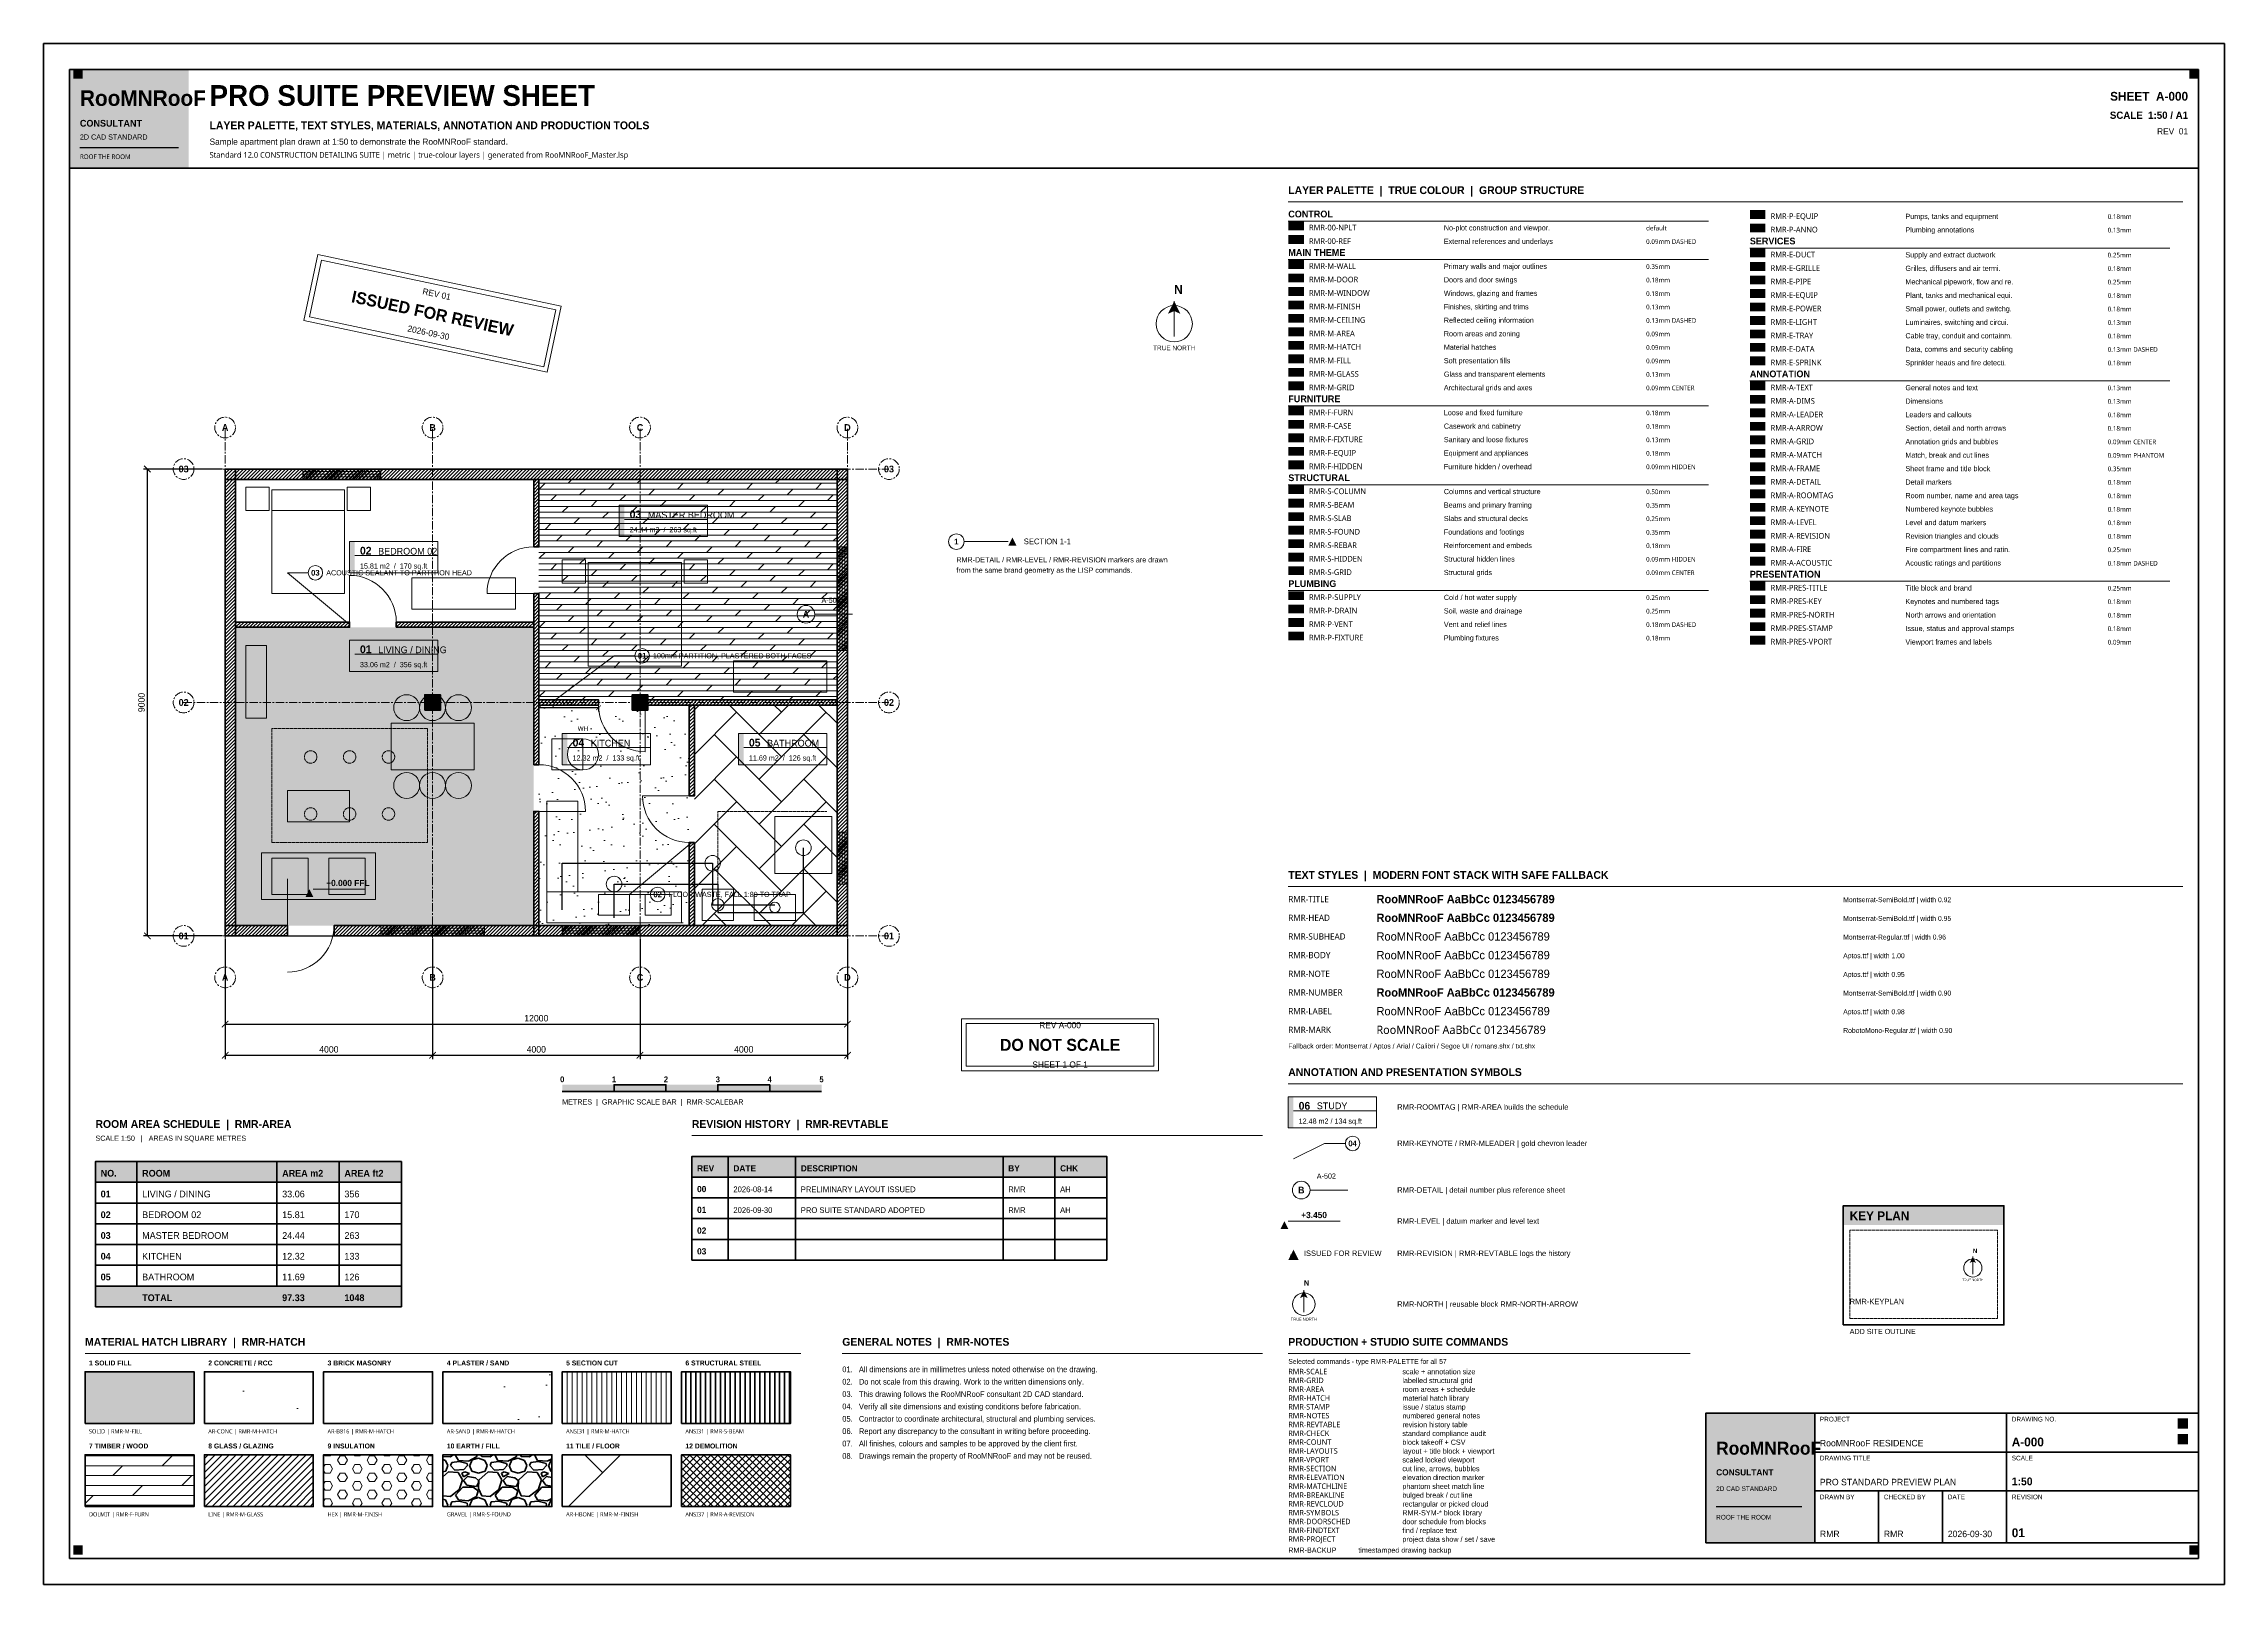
# Model space of a CAD drawing. Header units: millimetres. Extents: x 0 to 841, y 0 to 594.
import ezdxf
from ezdxf.enums import TextEntityAlignment as Align

# ---------------------------------------------------------------- set-up
doc = ezdxf.new("R2010")
doc.units = ezdxf.units.MM
doc.linetypes.add('CENTER', pattern=[5.08, 3.175, -0.635, 0.635, -0.635])
doc.linetypes.add('DASHED', pattern=[1.524, 1.27, -0.254])
for name, color, linetype, lineweight, true_color in [('RMR-00-REF', 7, 'DASHED', 9, 0x919ba0), ('RMR-A-ARROW', 7, 'Continuous', 18, 0xc65d48), ('RMR-A-DETAIL', 7, 'Continuous', 18, 0x825ca0), ('RMR-A-FRAME', 7, 'Continuous', 35, 0x1f2a33), ('RMR-A-GRID', 7, 'CENTER', 9, 0x58707b), ('RMR-A-KEYNOTE', 7, 'Continuous', 18, 0xd6a34c), ('RMR-A-LEADER', 7, 'Continuous', 18, 0xd6a34c), ('RMR-A-LEVEL', 7, 'Continuous', 18, 0x398982), ('RMR-A-REVISION', 7, 'Continuous', 18, 0xc65d48), ('RMR-A-ROOMTAG', 7, 'Continuous', 18, 0x1f2a33), ('RMR-A-TEXT', 7, 'Continuous', 13, 0x1f2a33), ('RMR-F-CASE', 7, 'Continuous', 18, 0x398982), ('RMR-F-EQUIP', 7, 'Continuous', 18, 0x566874), ('RMR-F-FIXTURE', 7, 'Continuous', 13, 0xd6a34c), ('RMR-F-FURN', 7, 'Continuous', 18, 0x1f2a33), ('RMR-M-CEILING', 7, 'DASHED', 13, 0xa6b1b5), ('RMR-M-DOOR', 7, 'Continuous', 18, 0xd6a34c), ('RMR-M-FILL', 7, 'Continuous', 9, 0xf4eee2), ('RMR-M-FINISH', 7, 'Continuous', 13, 0xeee1c9), ('RMR-M-GLASS', 7, 'Continuous', 13, 0x74bec6), ('RMR-M-HATCH', 7, 'Continuous', 9, 0xc0a081), ('RMR-M-WALL', 7, 'Continuous', 35, 0xc65d48), ('RMR-M-WINDOW', 7, 'Continuous', 18, 0x398982), ('RMR-P-ANNO', 7, 'Continuous', 13, 0x2f74b5), ('RMR-P-DRAIN', 7, 'Continuous', 25, 0x1f5281), ('RMR-P-EQUIP', 7, 'Continuous', 18, 0xd2773a), ('RMR-P-FIXTURE', 7, 'Continuous', 18, 0x279aaa), ('RMR-P-SUPPLY', 7, 'Continuous', 25, 0x2f74b5), ('RMR-P-VENT', 7, 'DASHED', 18, 0x398982), ('RMR-PRES-KEY', 7, 'Continuous', 18, 0xd6a34c), ('RMR-PRES-NORTH', 7, 'Continuous', 18, 0x398982), ('RMR-PRES-STAMP', 7, 'Continuous', 18, 0x398982), ('RMR-PRES-TITLE', 7, 'Continuous', 25, 0xc65d48), ('RMR-S-BEAM', 7, 'Continuous', 35, 0xd2773a), ('RMR-S-COLUMN', 7, 'Continuous', 50, 0xb84848), ('RMR-S-FOUND', 7, 'Continuous', 35, 0x4e4e5a), ('RMR-S-SLAB', 7, 'Continuous', 25, 0x7d86a8)]:
    doc.layers.add(name, color=color, linetype=linetype, lineweight=lineweight, true_color=true_color)
doc.styles.add('RMR-BODY', font='Aptos.ttf')
doc.styles.add('RMR-HEAD', font='Montserrat-SemiBold.ttf', dxfattribs={"width": 0.95})
doc.styles.add('RMR-LABEL', font='Aptos.ttf', dxfattribs={"width": 0.98})
doc.styles.add('RMR-MARK', font='RobotoMono-Regular.ttf', dxfattribs={"width": 0.9})
doc.styles.add('RMR-NOTE', font='Aptos.ttf', dxfattribs={"width": 0.95})
doc.styles.add('RMR-NUMBER', font='Montserrat-SemiBold.ttf', dxfattribs={"width": 0.9})
doc.styles.add('RMR-SUBHEAD', font='Montserrat-Regular.ttf', dxfattribs={"width": 0.96})
doc.styles.add('RMR-TITLE', font='Montserrat-SemiBold.ttf', dxfattribs={"width": 0.92})
doc.dimstyles.new('RMR-DIM-DETAIL', dxfattribs={"dimtxt": 1.8, "dimasz": 1.8, "dimexe": 1.5, "dimexo": 1, "dimgap": 1, "dimtad": 1, "dimdec": 0, "dimlfac": 100, "dimdsep": 46, "dimtxsty": 'RMR-BODY', "dimblk": 'ARCHTICK', "dimcen": 2.5, "dimazin": 3, "dimtfac": 0.5, "dimtmove": 2, "dimatfit": 3})
doc.dimstyles.new('RMR-DIM-PLAN', dxfattribs={"dimtxt": 2.5, "dimasz": 2.5, "dimexe": 1.5, "dimexo": 1, "dimgap": 1, "dimtad": 1, "dimdec": 0, "dimlfac": 100, "dimdsep": 46, "dimtxsty": 'RMR-BODY', "dimblk": 'ARCHTICK', "dimcen": 2.5, "dimazin": 3, "dimtfac": 0.5, "dimtmove": 2, "dimatfit": 3})

# ---------------------------------------------------------------- blocks, each defined once
blk = doc.blocks.new('_ARCHTICK')
at = {"color": 0, "linetype": 'BYBLOCK', "const_width": 0.15}
blk.add_lwpolyline([(-0.5, -0.5), (0.5, 0.5)], dxfattribs=at)

msp = doc.modelspace()

# ---------------------------------------------------------------- hatches: boundary and pattern name
at = {"layer": 'RMR-A-REVISION', "true_color": 0xc65d48}
h = msp.add_hatch(dxfattribs=at)
h.set_pattern_fill('ANSI37', scale=0.6)
h.paths.add_polyline_path([(246, 30), (288, 30), (288, 50), (246, 50)])
at = {"layer": 'RMR-F-FURN', "true_color": 0xba8a4a}
h = msp.add_hatch(dxfattribs=at)
h.set_pattern_fill('DOLMIT', scale=0.6)
h.paths.add_polyline_path([(16, 30), (58, 30), (58, 50), (16, 50)])
at = {"layer": 'RMR-M-FILL', "true_color": 0xf4eee2}
h = msp.add_hatch(color=7, dxfattribs=at)
h.dxf.hatch_style = 1
h.paths.add_polyline_path([(74, 254), (189, 254), (189, 369), (74, 369)])
h = msp.add_hatch(color=7, dxfattribs=at)
h.dxf.hatch_style = 1
h.paths.add_polyline_path([(16, 62), (58, 62), (58, 82), (16, 82)])
at = {"layer": 'RMR-M-FINISH', "true_color": 0xba8a4a}
h = msp.add_hatch(dxfattribs=at)
h.set_pattern_fill('DOLMIT', scale=0.35)
h.paths.add_polyline_path([(191, 341), (306, 341), (306, 426), (191, 426)])
at = {"layer": 'RMR-M-FINISH', "true_color": 0x398982}
h = msp.add_hatch(dxfattribs=at)
h.set_pattern_fill('AR-HBONE', scale=0.12)
h.paths.add_polyline_path([(251, 254), (306, 254), (306, 339), (251, 339)])
at = {"layer": 'RMR-M-FINISH', "true_color": 0xeee1c9}
h = msp.add_hatch(dxfattribs=at)
h.set_pattern_fill('HEX', scale=0.6)
h.paths.add_polyline_path([(108, 30), (150, 30), (150, 50), (108, 50)])
at = {"layer": 'RMR-M-FINISH', "true_color": 0x398982}
h = msp.add_hatch(dxfattribs=at)
h.set_pattern_fill('AR-HBONE', scale=0.6)
h.paths.add_polyline_path([(200, 30), (242, 30), (242, 50), (200, 50)])
at = {"layer": 'RMR-M-GLASS', "true_color": 0x74bec6}
h = msp.add_hatch(dxfattribs=at)
h.set_pattern_fill('LINE', scale=0.35, angle=45)
h.paths.add_polyline_path([(100, 426), (130, 426), (130, 430), (100, 430)])
h = msp.add_hatch(dxfattribs=at)
h.set_pattern_fill('LINE', scale=0.35, angle=45)
h.paths.add_polyline_path([(306, 360), (310, 360), (310, 400), (306, 400)])
h = msp.add_hatch(dxfattribs=at)
h.set_pattern_fill('LINE', scale=0.35, angle=45)
h.paths.add_polyline_path([(306, 270), (310, 270), (310, 290), (306, 290)])
h = msp.add_hatch(dxfattribs=at)
h.set_pattern_fill('LINE', scale=0.35, angle=45)
h.paths.add_polyline_path([(130, 250), (170, 250), (170, 254), (130, 254)])
h = msp.add_hatch(dxfattribs=at)
h.set_pattern_fill('LINE', scale=0.35, angle=45)
h.paths.add_polyline_path([(200, 250), (230, 250), (230, 254), (200, 254)])
h = msp.add_hatch(dxfattribs=at)
h.set_pattern_fill('LINE', scale=0.6, angle=45)
h.paths.add_polyline_path([(62, 30), (104, 30), (104, 50), (62, 50)])
at = {"layer": 'RMR-M-HATCH', "true_color": 0xd6be96}
h = msp.add_hatch(dxfattribs=at)
h.set_pattern_fill('AR-SAND', scale=0.25)
h.paths.add_polyline_path([(191, 254), (249, 254), (249, 339), (191, 339)])
at = {"layer": 'RMR-M-HATCH', "true_color": 0xc0a081}
h = msp.add_hatch(dxfattribs=at)
h.set_pattern_fill('AR-CONC', scale=0.6)
h.paths.add_polyline_path([(62, 62), (104, 62), (104, 82), (62, 82)])
at = {"layer": 'RMR-M-HATCH', "true_color": 0xc65d48}
h = msp.add_hatch(dxfattribs=at)
h.set_pattern_fill('AR-B816', scale=0.6)
h.paths.add_polyline_path([(108, 62), (150, 62), (150, 82), (108, 82)])
at = {"layer": 'RMR-M-HATCH', "true_color": 0xd6be96}
h = msp.add_hatch(dxfattribs=at)
h.set_pattern_fill('AR-SAND', scale=0.6)
h.paths.add_polyline_path([(154, 62), (196, 62), (196, 82), (154, 82)])
at = {"layer": 'RMR-M-HATCH', "true_color": 0xb84848}
h = msp.add_hatch(dxfattribs=at)
h.set_pattern_fill('ANSI31', scale=0.6, angle=45)
h.paths.add_polyline_path([(200, 62), (242, 62), (242, 82), (200, 82)])
at = {"layer": 'RMR-M-WALL', "true_color": 0xc65d48}
h = msp.add_hatch(dxfattribs=at)
h.set_pattern_fill('ANSI31', scale=0.3)
h.paths.add_polyline_path([(70, 426), (310, 426), (310, 430), (70, 430)])
h = msp.add_hatch(dxfattribs=at)
h.set_pattern_fill('ANSI31', scale=0.3)
h.paths.add_polyline_path([(70, 250), (74, 250), (74, 430), (70, 430)])
h = msp.add_hatch(dxfattribs=at)
h.set_pattern_fill('ANSI31', scale=0.3)
h.paths.add_polyline_path([(306, 250), (310, 250), (310, 430), (306, 430)])
h = msp.add_hatch(dxfattribs=at)
h.set_pattern_fill('ANSI31', scale=0.3)
h.paths.add_polyline_path([(189, 400), (191, 400), (191, 426), (189, 426)])
h = msp.add_hatch(dxfattribs=at)
h.set_pattern_fill('ANSI31', scale=0.3)
h.paths.add_polyline_path([(189, 316), (191, 316), (191, 382), (189, 382)])
h = msp.add_hatch(dxfattribs=at)
h.set_pattern_fill('ANSI31', scale=0.3)
h.paths.add_polyline_path([(74, 369), (118, 369), (118, 371), (74, 371)])
h = msp.add_hatch(dxfattribs=at)
h.set_pattern_fill('ANSI31', scale=0.3)
h.paths.add_polyline_path([(136, 369), (189, 369), (189, 371), (136, 371)])
h = msp.add_hatch(dxfattribs=at)
h.set_pattern_fill('ANSI31', scale=0.3)
h.paths.add_polyline_path([(191, 339), (214, 339), (214, 341), (191, 341)])
h = msp.add_hatch(dxfattribs=at)
h.set_pattern_fill('ANSI31', scale=0.3)
h.paths.add_polyline_path([(232, 339), (306, 339), (306, 341), (232, 341)])
h = msp.add_hatch(dxfattribs=at)
h.set_pattern_fill('ANSI31', scale=0.3)
h.paths.add_polyline_path([(249, 304), (251, 304), (251, 339), (249, 339)])
h = msp.add_hatch(dxfattribs=at)
h.set_pattern_fill('ANSI31', scale=0.3)
h.paths.add_polyline_path([(189, 250), (191, 250), (191, 298), (189, 298)])
h = msp.add_hatch(dxfattribs=at)
h.set_pattern_fill('ANSI31', scale=0.3)
h.paths.add_polyline_path([(249, 254), (251, 254), (251, 286), (249, 286)])
h = msp.add_hatch(dxfattribs=at)
h.set_pattern_fill('ANSI31', scale=0.3)
h.paths.add_polyline_path([(70, 250), (94, 250), (94, 254), (70, 254)])
h = msp.add_hatch(dxfattribs=at)
h.set_pattern_fill('ANSI31', scale=0.3)
h.paths.add_polyline_path([(112, 250), (310, 250), (310, 254), (112, 254)])
at = {"layer": 'RMR-PRES-NORTH', "true_color": 0x398982}
h = msp.add_hatch(color=7, dxfattribs=at)
h.dxf.hatch_style = 1
h.paths.add_polyline_path([(436, 494.75), (433.62, 489.85), (436, 490.9), (438.38, 489.85)])
h = msp.add_hatch(color=7, dxfattribs=at)
h.dxf.hatch_style = 1
h.paths.add_polyline_path([(744, 126.375), (742.81, 123.925), (744, 124.45), (745.19, 123.925)])
h = msp.add_hatch(color=7, dxfattribs=at)
h.dxf.hatch_style = 1
h.paths.add_polyline_path([(486, 113.425), (484.524, 110.387), (486, 111.038), (487.476, 110.387)])
at = {"layer": 'RMR-S-BEAM', "true_color": 0xd2773a}
h = msp.add_hatch(dxfattribs=at)
h.set_pattern_fill('ANSI31', scale=0.6, angle=45)
h.paths.add_polyline_path([(246, 62), (288, 62), (288, 82), (246, 82)])
at = {"layer": 'RMR-S-COLUMN', "true_color": 0xb84848}
h = msp.add_hatch(color=7, dxfattribs=at)
h.dxf.hatch_style = 1
h.paths.add_polyline_path([(147, 337), (153, 337), (153, 343), (147, 343)])
h = msp.add_hatch(color=7, dxfattribs=at)
h.dxf.hatch_style = 1
h.paths.add_polyline_path([(227, 337), (233, 337), (233, 343), (227, 343)])
at = {"layer": 'RMR-S-FOUND', "true_color": 0x7d86a8}
h = msp.add_hatch(dxfattribs=at)
h.set_pattern_fill('GRAVEL', scale=0.6)
h.paths.add_polyline_path([(154, 30), (196, 30), (196, 50), (154, 50)])

# ---------------------------------------------------------------- linework, layer by layer
at = {"layer": 'RMR-00-REF', "true_color": 0x566874}
msp.add_lwpolyline([(696.5, 102.5), (753.5, 102.5), (753.5, 136.5), (696.5, 136.5), (696.5, 102.5)], dxfattribs=at)
at = {"layer": 'RMR-A-ARROW', "true_color": 0xc65d48}
msp.add_line((355, 402), (372, 402), dxfattribs=at)
msp.add_circle((352, 402), 3, dxfattribs=at)
msp.add_solid([(372, 400.4), (375.2, 400.4), (373.6, 403.6)], dxfattribs=at)
at = {"layer": 'RMR-A-DETAIL', "true_color": 0x566874}
for p, q in [((297.4, 374), (312, 374)), ((488.4, 152), (503, 152))]:
    msp.add_line(p, q, dxfattribs=at)
for centre in [(294, 374), (485, 152)]:
    msp.add_circle(centre, 3.4, dxfattribs=at)
at = {"layer": 'RMR-A-FRAME', "true_color": 0x398982}
msp.add_line((10, 546), (831, 546), dxfattribs=at)
at = {"layer": 'RMR-A-FRAME', "true_color": 0x1f2a33}
for p, q in [((200, 190), (300, 190)), ((36, 155), (36, 163)), ((90, 155), (90, 163)), ((114, 155), (114, 163)), ((264, 157), (264, 165)), ((290, 157), (290, 165)), ((370, 157), (370, 165)), ((390, 157), (390, 165))]:
    msp.add_line(p, q, dxfattribs=at)
at = {"layer": 'RMR-A-FRAME', "true_color": 0x566874}
for p, q in [((36, 147), (36, 155)), ((90, 147), (90, 155)), ((114, 147), (114, 155)), ((264, 149), (264, 157)), ((290, 149), (290, 157)), ((370, 149), (370, 157)), ((390, 149), (390, 157)), ((36, 139), (36, 147)), ((90, 139), (90, 147)), ((114, 139), (114, 147)), ((264, 141), (264, 149)), ((290, 141), (290, 149)), ((370, 141), (370, 149)), ((390, 141), (390, 149)), ((36, 131), (36, 139)), ((90, 131), (90, 139)), ((114, 131), (114, 139)), ((264, 133), (264, 141)), ((290, 133), (290, 141)), ((370, 133), (370, 141)), ((390, 133), (390, 141)), ((36, 123), (36, 131)), ((90, 123), (90, 131)), ((114, 123), (114, 131)), ((264, 125), (264, 133)), ((290, 125), (290, 133)), ((370, 125), (370, 133)), ((390, 125), (390, 133)), ((36, 115), (36, 123)), ((90, 115), (90, 123)), ((114, 115), (114, 123))]:
    msp.add_line(p, q, dxfattribs=at)
at = {"layer": 'RMR-A-FRAME', "true_color": 0x1f2a33}
for points in [[(0, 0), (841, 0), (841, 594), (0, 594), (0, 0)], [(220, 190), (240, 190), (240, 192.6), (220, 192.6), (220, 190)], [(260, 190), (280, 190), (280, 192.6), (260, 192.6), (260, 190)], [(20, 107), (138, 107), (138, 163), (20, 163), (20, 107)], [(250, 125), (410, 125), (410, 165), (250, 165), (250, 125)], [(694, 100), (756, 100), (756, 146), (694, 146), (694, 100)], [(16, 62), (58, 62), (58, 82), (16, 82), (16, 62)], [(62, 62), (104, 62), (104, 82), (62, 82), (62, 62)], [(108, 62), (150, 62), (150, 82), (108, 82), (108, 62)], [(154, 62), (196, 62), (196, 82), (154, 82), (154, 62)], [(200, 62), (242, 62), (242, 82), (200, 82), (200, 62)], [(246, 62), (288, 62), (288, 82), (246, 82), (246, 62)], [(641, 16), (831, 16), (831, 66), (641, 66), (641, 16)], [(683, 51), (757, 51), (757, 66), (683, 66), (683, 51)], [(757, 51), (831, 51), (831, 66), (757, 66), (757, 51)], [(683, 36), (757, 36), (757, 51), (683, 51), (683, 36)], [(757, 36), (831, 36), (831, 51), (757, 51), (757, 36)], [(16, 30), (58, 30), (58, 50), (16, 50), (16, 30)], [(62, 30), (104, 30), (104, 50), (62, 50), (62, 30)], [(108, 30), (150, 30), (150, 50), (108, 50), (108, 30)], [(154, 30), (196, 30), (196, 50), (154, 50), (154, 30)], [(200, 30), (242, 30), (242, 50), (200, 50), (200, 30)], [(246, 30), (288, 30), (288, 50), (246, 50), (246, 30)], [(683, 16), (707.667, 16), (707.667, 36), (683, 36), (683, 16)], [(707.667, 16), (732.333, 16), (732.333, 36), (707.667, 36), (707.667, 16)], [(732.333, 16), (757, 16), (757, 36), (732.333, 36), (732.333, 16)], [(757, 16), (831, 16), (831, 36), (757, 36), (757, 16)]]:
    msp.add_lwpolyline(points, dxfattribs=at)
at = {"layer": 'RMR-A-FRAME', "true_color": 0x398982}
msp.add_lwpolyline([(10, 10), (831, 10), (831, 584), (10, 584), (10, 10)], dxfattribs=at)
at = {"layer": 'RMR-A-FRAME', "true_color": 0x566874}
for points in [[(20, 147), (138, 147), (138, 155), (20, 155), (20, 147)], [(250, 149), (410, 149), (410, 157), (250, 157), (250, 149)], [(20, 139), (138, 139), (138, 147), (20, 147), (20, 139)], [(250, 141), (410, 141), (410, 149), (250, 149), (250, 141)], [(20, 131), (138, 131), (138, 139), (20, 139), (20, 131)], [(250, 133), (410, 133), (410, 141), (250, 141), (250, 133)], [(20, 123), (138, 123), (138, 131), (20, 131), (20, 123)], [(250, 125), (410, 125), (410, 133), (250, 133), (250, 125)], [(20, 115), (138, 115), (138, 123), (20, 123), (20, 115)]]:
    msp.add_lwpolyline(points, dxfattribs=at)
at = {"layer": 'RMR-A-GRID', "true_color": 0x58707b}
for p, q in [((70, 234), (70, 446)), ((150, 234), (150, 446)), ((230, 234), (230, 446)), ((310, 234), (310, 446)), ((54, 430), (326, 430)), ((54, 340), (326, 340)), ((54, 250), (326, 250))]:
    msp.add_line(p, q, dxfattribs=at)
for centre in [(70, 446), (150, 446), (230, 446), (310, 446), (54, 430), (326, 430), (54, 340), (326, 340), (54, 250), (326, 250), (70, 234), (150, 234), (230, 234), (310, 234)]:
    msp.add_circle(centre, 4, dxfattribs=at)
at = {"layer": 'RMR-A-KEYNOTE', "true_color": 0xd6a34c}
for centre in [(104.8, 390), (230.8, 358), (236.8, 266), (504.8, 170)]:
    msp.add_circle(centre, 2.8, dxfattribs=at)
at = {"layer": 'RMR-A-LEADER', "true_color": 0xd6a34c}
for p, q in [((118, 370), (94, 390)), ((94, 390), (102, 390)), ((196, 340), (220, 358)), ((220, 358), (228, 358)), ((250, 286), (226, 266)), ((226, 266), (234, 266)), ((482, 164), (494, 170)), ((494, 170), (502, 170))]:
    msp.add_line(p, q, dxfattribs=at)
at = {"layer": 'RMR-A-LEVEL', "true_color": 0x398982}
for p, q in [((104, 268), (124, 268)), ((480, 140), (500, 140))]:
    msp.add_line(p, q, dxfattribs=at)
for points in [[(101, 265), (104, 265), (102.5, 268)], [(477, 137), (480, 137), (478.5, 140)]]:
    msp.add_solid(points, dxfattribs=at)
at = {"layer": 'RMR-A-REVISION', "true_color": 0xc65d48}
msp.add_solid([(480, 125), (484, 125), (482, 129)], dxfattribs=at)
at = {"layer": 'RMR-A-ROOMTAG', "true_color": 0x398982}
for p, q in [((224, 410.6), (256, 410.6)), ((120, 396.6), (152, 396.6)), ((120, 358.6), (152, 358.6)), ((202, 322.6), (234, 322.6)), ((270, 322.6), (302, 322.6)), ((482, 182.6), (514, 182.6))]:
    msp.add_line(p, q, dxfattribs=at)
at = {"layer": 'RMR-A-ROOMTAG', "true_color": 0x1f2a33}
for points in [[(222, 404), (256, 404), (256, 416), (222, 416), (222, 404)], [(118, 390), (152, 390), (152, 402), (118, 402), (118, 390)], [(118, 352), (152, 352), (152, 364), (118, 364), (118, 352)], [(200, 316), (234, 316), (234, 328), (200, 328), (200, 316)], [(268, 316), (302, 316), (302, 328), (268, 328), (268, 316)], [(480, 176), (514, 176), (514, 188), (480, 188), (480, 176)]]:
    msp.add_lwpolyline(points, dxfattribs=at)
at = {"layer": 'RMR-A-TEXT', "true_color": 0xd6a34c}
for p, q in [((480, 533), (825, 533)), ((480, 269), (825, 269)), ((480, 193), (825, 193)), ((250, 173), (470, 173)), ((16, 89), (292, 89)), ((308, 89), (470, 89)), ((480, 89), (635, 89))]:
    msp.add_line(p, q, dxfattribs=at)
at = {"layer": 'RMR-A-TEXT', "true_color": 0x566874}
for p, q in [((480, 525.6), (642, 525.6)), ((658, 515.2), (820, 515.2)), ((480, 510.78), (642, 510.78)), ((658, 463.98), (820, 463.98)), ((480, 454.36), (642, 454.36)), ((480, 423.94), (642, 423.94)), ((480, 383.12), (642, 383.12)), ((658, 386.76), (820, 386.76))]:
    msp.add_line(p, q, dxfattribs=at)
at = {"layer": 'RMR-A-TEXT', "true_color": 0x787878}
msp.add_solid([(480, 521.98), (486, 521.98), (480, 525.38), (486, 525.38)], dxfattribs=at)
at = {"layer": 'RMR-A-TEXT', "true_color": 0xd2773a}
for points in [[(658, 526.4), (664, 526.4), (658, 529.8), (664, 529.8)], [(480, 415.12), (486, 415.12), (480, 418.52), (486, 418.52)]]:
    msp.add_solid(points, dxfattribs=at)
at = {"layer": 'RMR-A-TEXT', "true_color": 0x2f74b5}
for points in [[(658, 521.2), (664, 521.2), (658, 524.6), (664, 524.6)], [(658, 501.18), (664, 501.18), (658, 504.58), (664, 504.58)], [(658, 392.76), (664, 392.76), (658, 396.16), (664, 396.16)], [(480, 379.5), (486, 379.5), (480, 382.9), (486, 382.9)], [(658, 362.34), (664, 362.34), (658, 365.74), (664, 365.74)]]:
    msp.add_solid(points, dxfattribs=at)
at = {"layer": 'RMR-A-TEXT', "true_color": 0x919ba0}
msp.add_solid([(480, 516.78), (486, 516.78), (480, 520.18), (486, 520.18)], dxfattribs=at)
at = {"layer": 'RMR-A-TEXT', "true_color": 0x398982}
for points in [[(658, 511.58), (664, 511.58), (658, 514.98), (664, 514.98)], [(480, 496.76), (486, 496.76), (480, 500.16), (486, 500.16)], [(480, 445.54), (486, 445.54), (480, 448.94), (486, 448.94)], [(658, 408.36), (664, 408.36), (658, 411.76), (664, 411.76)], [(480, 369.1), (486, 369.1), (480, 372.5), (486, 372.5)], [(658, 372.74), (664, 372.74), (658, 376.14), (664, 376.14)], [(658, 367.54), (664, 367.54), (658, 370.94), (664, 370.94)]]:
    msp.add_solid(points, dxfattribs=at)
at = {"layer": 'RMR-A-TEXT', "true_color": 0xc65d48}
for points in [[(480, 507.16), (486, 507.16), (480, 510.56), (486, 510.56)], [(658, 469.98), (664, 469.98), (658, 473.38), (664, 473.38)], [(658, 444.76), (664, 444.76), (658, 448.16), (664, 448.16)], [(658, 403.16), (664, 403.16), (658, 406.56), (664, 406.56)], [(658, 397.96), (664, 397.96), (658, 401.36), (664, 401.36)], [(658, 383.14), (664, 383.14), (658, 386.54), (664, 386.54)]]:
    msp.add_solid(points, dxfattribs=at)
at = {"layer": 'RMR-A-TEXT', "true_color": 0xd6a34c}
for points in [[(480, 501.96), (486, 501.96), (480, 505.36), (486, 505.36)], [(658, 490.78), (664, 490.78), (658, 494.18), (664, 494.18)], [(658, 449.96), (664, 449.96), (658, 453.36), (664, 453.36)], [(480, 440.34), (486, 440.34), (480, 443.74), (486, 443.74)], [(658, 413.56), (664, 413.56), (658, 416.96), (664, 416.96)], [(658, 377.94), (664, 377.94), (658, 381.34), (664, 381.34)]]:
    msp.add_solid(points, dxfattribs=at)
at = {"layer": 'RMR-A-TEXT', "true_color": 0x5aa8a0}
msp.add_solid([(658, 506.38), (664, 506.38), (658, 509.78), (664, 509.78)], dxfattribs=at)
at = {"layer": 'RMR-A-TEXT', "true_color": 0x566874}
for points in [[(658, 495.98), (664, 495.98), (658, 499.38), (664, 499.38)], [(480, 435.14), (486, 435.14), (480, 438.54), (486, 438.54)], [(658, 434.36), (664, 434.36), (658, 437.76), (664, 437.76)]]:
    msp.add_solid(points, dxfattribs=at)
at = {"layer": 'RMR-A-TEXT', "true_color": 0xeee1c9}
msp.add_solid([(480, 491.56), (486, 491.56), (480, 494.96), (486, 494.96)], dxfattribs=at)
at = {"layer": 'RMR-A-TEXT', "true_color": 0xa6b1b5}
msp.add_solid([(480, 486.36), (486, 486.36), (480, 489.76), (486, 489.76)], dxfattribs=at)
at = {"layer": 'RMR-A-TEXT', "true_color": 0xe8c46e}
msp.add_solid([(658, 485.58), (664, 485.58), (658, 488.98), (664, 488.98)], dxfattribs=at)
at = {"layer": 'RMR-A-TEXT', "true_color": 0xefbf50}
msp.add_solid([(480, 481.16), (486, 481.16), (480, 484.56), (486, 484.56)], dxfattribs=at)
at = {"layer": 'RMR-A-TEXT', "true_color": 0x7c6aa8}
msp.add_solid([(658, 480.38), (664, 480.38), (658, 483.78), (664, 483.78)], dxfattribs=at)
at = {"layer": 'RMR-A-TEXT', "true_color": 0xc0a081}
msp.add_solid([(480, 475.96), (486, 475.96), (480, 479.36), (486, 479.36)], dxfattribs=at)
at = {"layer": 'RMR-A-TEXT', "true_color": 0xf4eee2}
msp.add_solid([(480, 470.76), (486, 470.76), (480, 474.16), (486, 474.16)], dxfattribs=at)
at = {"layer": 'RMR-A-TEXT', "true_color": 0x9684be}
msp.add_solid([(658, 475.18), (664, 475.18), (658, 478.58), (664, 478.58)], dxfattribs=at)
at = {"layer": 'RMR-A-TEXT', "true_color": 0x74bec6}
msp.add_solid([(480, 465.56), (486, 465.56), (480, 468.96), (486, 468.96)], dxfattribs=at)
at = {"layer": 'RMR-A-TEXT', "true_color": 0x58707b}
for points in [[(480, 460.36), (486, 460.36), (480, 463.76), (486, 463.76)], [(658, 439.56), (664, 439.56), (658, 442.96), (664, 442.96)]]:
    msp.add_solid(points, dxfattribs=at)
at = {"layer": 'RMR-A-TEXT', "true_color": 0x1f2a33}
for points in [[(658, 460.36), (664, 460.36), (658, 463.76), (664, 463.76)], [(480, 450.74), (486, 450.74), (480, 454.14), (486, 454.14)], [(658, 455.16), (664, 455.16), (658, 458.56), (664, 458.56)], [(658, 429.16), (664, 429.16), (658, 432.56), (664, 432.56)], [(658, 418.76), (664, 418.76), (658, 422.16), (664, 422.16)]]:
    msp.add_solid(points, dxfattribs=at)
at = {"layer": 'RMR-A-TEXT', "true_color": 0x646e76}
msp.add_solid([(480, 429.94), (486, 429.94), (480, 433.34), (486, 433.34)], dxfattribs=at)
at = {"layer": 'RMR-A-TEXT', "true_color": 0xb84848}
msp.add_solid([(480, 420.32), (486, 420.32), (480, 423.72), (486, 423.72)], dxfattribs=at)
at = {"layer": 'RMR-A-TEXT', "true_color": 0x825ca0}
for points in [[(658, 423.96), (664, 423.96), (658, 427.36), (664, 427.36)], [(480, 399.52), (486, 399.52), (480, 402.92), (486, 402.92)]]:
    msp.add_solid(points, dxfattribs=at)
at = {"layer": 'RMR-A-TEXT', "true_color": 0x7d86a8}
msp.add_solid([(480, 409.92), (486, 409.92), (480, 413.32), (486, 413.32)], dxfattribs=at)
at = {"layer": 'RMR-A-TEXT', "true_color": 0x4e4e5a}
msp.add_solid([(480, 404.72), (486, 404.72), (480, 408.12), (486, 408.12)], dxfattribs=at)
at = {"layer": 'RMR-A-TEXT', "true_color": 0x737d8c}
msp.add_solid([(480, 394.32), (486, 394.32), (480, 397.72), (486, 397.72)], dxfattribs=at)
at = {"layer": 'RMR-A-TEXT', "true_color": 0x5a699b}
msp.add_solid([(480, 389.12), (486, 389.12), (480, 392.52), (486, 392.52)], dxfattribs=at)
at = {"layer": 'RMR-A-TEXT', "true_color": 0x1f5281}
msp.add_solid([(480, 374.3), (486, 374.3), (480, 377.7), (486, 377.7)], dxfattribs=at)
at = {"layer": 'RMR-A-TEXT', "true_color": 0x279aaa}
msp.add_solid([(480, 363.9), (486, 363.9), (480, 367.3), (486, 367.3)], dxfattribs=at)
at = {"layer": 'RMR-F-CASE', "true_color": 0x398982}
for points in [[(78, 414), (87, 414), (87, 423), (78, 423), (78, 414)], [(117, 414), (126, 414), (126, 423), (117, 423), (117, 414)], [(142, 376), (182, 376), (182, 388), (142, 388), (142, 376)], [(200, 386), (209, 386), (209, 395), (200, 395), (200, 386)], [(247, 386), (256, 386), (256, 395), (247, 395), (247, 386)], [(78, 334), (86, 334), (86, 362), (78, 362), (78, 334)], [(266, 344), (302, 344), (302, 356), (266, 356), (266, 344)], [(194, 267), (206, 267), (206, 302), (194, 302), (194, 267)], [(194, 255), (246, 255), (246, 267), (194, 267), (194, 255)]]:
    msp.add_lwpolyline(points, dxfattribs=at)
at = {"layer": 'RMR-F-EQUIP', "true_color": 0x566874}
msp.add_lwpolyline([(196, 314), (208, 314), (208, 326), (196, 326), (196, 314)], dxfattribs=at)
at = {"layer": 'RMR-F-FIXTURE', "true_color": 0xd6a34c}
for points in [[(282, 274), (304, 274), (304, 296), (282, 296), (282, 274)], [(214, 258), (226, 258), (226, 266), (214, 266), (214, 258)], [(232, 258), (242, 258), (242, 266), (232, 266), (232, 258)], [(254, 256), (266, 256), (266, 268), (254, 268), (254, 256)], [(274, 256), (290, 256), (290, 266), (274, 266), (274, 256)]]:
    msp.add_lwpolyline(points, dxfattribs=at)
for centre, radius in [((260, 262), 2.4), ((282, 261), 2)]:
    msp.add_circle(centre, radius, dxfattribs=at)
at = {"layer": 'RMR-F-FURN', "true_color": 0x1f2a33}
for points in [[(88, 382), (116, 382), (116, 422), (88, 422), (88, 382)], [(88, 414), (116, 414), (116, 422), (88, 422), (88, 414)], [(210, 354), (246, 354), (246, 394), (210, 394), (210, 354)], [(210, 386), (246, 386), (246, 394), (210, 394), (210, 386)], [(134, 314), (166, 314), (166, 332), (134, 332), (134, 314)], [(94, 294), (118, 294), (118, 306), (94, 306), (94, 294)], [(84, 264), (128, 264), (128, 282), (84, 282), (84, 264)], [(88, 266), (102, 266), (102, 280), (88, 280), (88, 266)], [(110, 266), (124, 266), (124, 280), (110, 280), (110, 266)]]:
    msp.add_lwpolyline(points, dxfattribs=at)
for centre in [(140, 338), (150, 338), (160, 338), (140, 308), (150, 308), (160, 308)]:
    msp.add_circle(centre, 5, dxfattribs=at)
at = {"layer": 'RMR-M-CEILING', "true_color": 0xa6b1b5}
msp.add_lwpolyline([(88, 286), (148, 286), (148, 330), (88, 330), (88, 286)], dxfattribs=at)
for centre in [(103, 319), (118, 319), (133, 319), (103, 297), (118, 297), (133, 297)]:
    msp.add_circle(centre, 2.4, dxfattribs=at)
at = {"layer": 'RMR-M-DOOR', "true_color": 0xd6a34c}
for p, q in [((118, 371), (118, 389)), ((189, 382), (171, 382)), ((232, 339), (232, 321)), ((249, 304), (231, 304)), ((191, 298), (209, 298)), ((94, 254), (94, 272))]:
    msp.add_line(p, q, dxfattribs=at)
for centre, start, end in [((189, 382), 90, 180), ((118, 371), 0, 90), ((232, 339), 180, 270), ((191, 298), 0, 90), ((249, 304), 180, 270), ((94, 254), 270, 0)]:
    msp.add_arc(centre, 18, start, end, dxfattribs=at)
at = {"layer": 'RMR-M-WALL', "true_color": 0xc65d48}
for points in [[(70, 426), (310, 426), (310, 430), (70, 430), (70, 426)], [(70, 250), (74, 250), (74, 430), (70, 430), (70, 250)], [(306, 250), (310, 250), (310, 430), (306, 430), (306, 250)], [(189, 400), (191, 400), (191, 426), (189, 426), (189, 400)], [(189, 316), (191, 316), (191, 382), (189, 382), (189, 316)], [(74, 369), (118, 369), (118, 371), (74, 371), (74, 369)], [(136, 369), (189, 369), (189, 371), (136, 371), (136, 369)], [(191, 339), (214, 339), (214, 341), (191, 341), (191, 339)], [(232, 339), (306, 339), (306, 341), (232, 341), (232, 339)], [(249, 304), (251, 304), (251, 339), (249, 339), (249, 304)], [(189, 250), (191, 250), (191, 298), (189, 298), (189, 250)], [(249, 254), (251, 254), (251, 286), (249, 286), (249, 254)], [(70, 250), (94, 250), (94, 254), (70, 254), (70, 250)], [(112, 250), (310, 250), (310, 254), (112, 254), (112, 250)]]:
    msp.add_lwpolyline(points, dxfattribs=at)
at = {"layer": 'RMR-M-WINDOW', "true_color": 0x398982}
for p, q in [((100, 426), (100, 430)), ((100, 429), (130, 429)), ((130, 426), (130, 430)), ((100, 428), (130, 428)), ((100, 427), (130, 427)), ((306, 400), (310, 400)), ((307, 360), (307, 400)), ((308, 360), (308, 400)), ((309, 360), (309, 400)), ((306, 360), (310, 360)), ((306, 290), (310, 290)), ((307, 270), (307, 290)), ((308, 270), (308, 290)), ((309, 270), (309, 290)), ((306, 270), (310, 270)), ((130, 250), (130, 254)), ((130, 253), (170, 253)), ((170, 250), (170, 254)), ((200, 250), (200, 254)), ((200, 253), (230, 253)), ((230, 250), (230, 254)), ((130, 252), (170, 252)), ((130, 251), (170, 251)), ((200, 252), (230, 252)), ((200, 251), (230, 251))]:
    msp.add_line(p, q, dxfattribs=at)
at = {"layer": 'RMR-P-DRAIN', "true_color": 0x1f5281}
msp.add_lwpolyline([(220, 257), (220, 270), (260, 270), (260, 259), (293, 259), (293, 284)], dxfattribs=at)
at = {"layer": 'RMR-P-EQUIP', "true_color": 0xd2773a}
msp.add_circle((208, 320), 6, dxfattribs=at)
at = {"layer": 'RMR-P-FIXTURE', "true_color": 0x279aaa}
for centre in [(293, 284), (258, 278), (220, 270)]:
    msp.add_circle(centre, 3, dxfattribs=at)
at = {"layer": 'RMR-P-SUPPLY', "true_color": 0x2f74b5}
msp.add_lwpolyline([(200, 260), (200, 278), (258, 278), (258, 262), (282, 262)], dxfattribs=at)
at = {"layer": 'RMR-P-VENT', "true_color": 0x398982}
msp.add_lwpolyline([(260, 270), (260, 298), (302, 298)], dxfattribs=at)
at = {"layer": 'RMR-PRES-KEY', "true_color": 0xd6a34c}
for points in [[(11.5, 580.5), (15, 580.5), (11.5, 584), (15, 584)], [(827.5, 580.5), (831, 580.5), (827.5, 584), (831, 584)], [(823, 54), (827, 54), (823, 58), (827, 58)], [(11.5, 11.5), (15, 11.5), (11.5, 15), (15, 15)], [(827.5, 11.5), (831, 11.5), (827.5, 15), (831, 15)]]:
    msp.add_solid(points, dxfattribs=at)
at = {"layer": 'RMR-PRES-NORTH', "true_color": 0x398982}
for p, q in [((436, 481.1), (436, 494.75)), ((744, 119.55), (744, 126.375)), ((486, 104.962), (486, 113.425))]:
    msp.add_line(p, q, dxfattribs=at)
for centre, radius in [((436, 486), 7), ((744, 122), 3.5), ((486, 108), 4.34)]:
    msp.add_circle(centre, radius, dxfattribs=at)
msp.add_solid([(823, 60), (827, 60), (823, 64), (827, 64)], dxfattribs=at)
at = {"layer": 'RMR-PRES-STAMP', "true_color": 0x2f74b5}
for p, q in [((105.752, 512.696), (100.346, 487.264)), ((107.138, 510.561), (102.481, 488.65)), ((199.654, 492.736), (105.752, 512.696)), ((197.519, 491.35), (107.138, 510.561)), ((102.481, 488.65), (192.862, 469.439)), ((192.862, 469.439), (197.519, 491.35)), ((194.248, 467.304), (199.654, 492.736)), ((100.346, 487.264), (194.248, 467.304))]:
    msp.add_line(p, q, dxfattribs=at)
at = {"layer": 'RMR-PRES-STAMP', "true_color": 0xc65d48}
for p, q in [((430, 218), (354, 218)), ((354, 218), (354, 198)), ((428.2, 216.2), (355.8, 216.2)), ((355.8, 216.2), (355.8, 199.8)), ((428.2, 199.8), (428.2, 216.2)), ((430, 198), (430, 218)), ((354, 198), (430, 198)), ((355.8, 199.8), (428.2, 199.8))]:
    msp.add_line(p, q, dxfattribs=at)
at = {"layer": 'RMR-PRES-TITLE', "true_color": 0xd6a34c}
for p, q in [((14, 554), (52, 554)), ((645, 30), (678, 30))]:
    msp.add_line(p, q, dxfattribs=at)
at = {"layer": 'RMR-PRES-TITLE', "true_color": 0xc65d48}
for points in [[(10, 546), (56, 546), (10, 584), (56, 584)], [(222, 404), (224, 404), (222, 416), (224, 416)], [(118, 390), (120, 390), (118, 402), (120, 402)], [(118, 352), (120, 352), (118, 364), (120, 364)], [(200, 316), (202, 316), (200, 328), (202, 328)], [(268, 316), (270, 316), (268, 328), (270, 328)], [(200, 190), (220, 190), (200, 192.6), (220, 192.6)], [(240, 190), (260, 190), (240, 192.6), (260, 192.6)], [(280, 190), (300, 190), (280, 192.6), (300, 192.6)], [(480, 176), (482, 176), (480, 188), (482, 188)], [(694, 138.5), (756, 138.5), (694, 146), (756, 146)], [(20, 107), (138, 107), (20, 115), (138, 115)], [(641, 16), (683, 16), (641, 66), (683, 66)]]:
    msp.add_solid(points, dxfattribs=at)
at = {"layer": 'RMR-PRES-TITLE', "true_color": 0xeee1c9}
for points in [[(220, 190), (240, 190), (220, 192.6), (240, 192.6)], [(260, 190), (280, 190), (260, 192.6), (280, 192.6)], [(20, 155), (138, 155), (20, 163), (138, 163)], [(250, 157), (410, 157), (250, 165), (410, 165)]]:
    msp.add_solid(points, dxfattribs=at)
at = {"layer": 'RMR-S-COLUMN', "true_color": 0xb84848}
for points in [[(147, 337), (153, 337), (153, 343), (147, 343), (147, 337)], [(227, 337), (233, 337), (233, 343), (227, 343), (227, 337)]]:
    msp.add_lwpolyline(points, dxfattribs=at)
at = {"layer": 'RMR-S-SLAB', "true_color": 0x7d86a8}
msp.add_lwpolyline([(70, 250), (310, 250), (310, 430), (70, 430), (70, 250)], dxfattribs=at)

# ---------------------------------------------------------------- texts
at = {"layer": 'RMR-A-ARROW', "true_color": 0xc65d48, "style": 'RMR-NUMBER'}
msp.add_text('1', height=2.2, dxfattribs=at).set_placement((352, 402), align=Align.MIDDLE)
at = {"layer": 'RMR-A-DETAIL', "true_color": 0x566874, "style": 'RMR-NOTE'}
for s, p in [('A-501', (300, 378.4)), ('A-502', (491, 156.4))]:
    msp.add_text(s, height=2, dxfattribs=at).set_placement(p)
at = {"layer": 'RMR-A-DETAIL', "true_color": 0x1f2a33, "style": 'RMR-NUMBER'}
for s, p in [('A', (294, 374)), ('B', (485, 152))]:
    msp.add_text(s, height=2.6, dxfattribs=at).set_placement(p, align=Align.MIDDLE)
at = {"layer": 'RMR-A-GRID', "true_color": 0x1f2a33, "style": 'RMR-NUMBER'}
for s, p in [('A', (70, 446)), ('B', (150, 446)), ('C', (230, 446)), ('D', (310, 446)), ('03', (54, 430)), ('03', (326, 430)), ('02', (54, 340)), ('02', (326, 340)), ('01', (54, 250)), ('01', (326, 250)), ('A', (70, 234)), ('B', (150, 234)), ('C', (230, 234)), ('D', (310, 234))]:
    msp.add_text(s, height=2.6, dxfattribs=at).set_placement(p, align=Align.MIDDLE)
at = {"layer": 'RMR-A-KEYNOTE', "true_color": 0x1f2a33, "style": 'RMR-NUMBER'}
for s, p in [('03', (104.8, 390)), ('01', (230.8, 358)), ('02', (236.8, 266)), ('04', (504.8, 170))]:
    msp.add_text(s, height=2.2, dxfattribs=at).set_placement(p, align=Align.MIDDLE)
at = {"layer": 'RMR-A-LEVEL', "true_color": 0x1f2a33, "style": 'RMR-NUMBER'}
for s, p in [('+0.000 FFL', (109, 269.2)), ('+3.450', (485, 141.2))]:
    msp.add_text(s, height=2.4, dxfattribs=at).set_placement(p)
at = {"layer": 'RMR-A-REVISION', "true_color": 0xc65d48, "style": 'RMR-NUMBER'}
for s, p in [('00', (252, 151.2)), ('01', (252, 143.2)), ('02', (252, 135.2)), ('03', (252, 127.2))]:
    msp.add_text(s, height=2.4, dxfattribs=at).set_placement(p)
msp.add_text('01', height=1.8, dxfattribs=at).set_placement((482, 126.4), align=Align.MIDDLE)
at = {"layer": 'RMR-A-REVISION', "true_color": 0x1f2a33, "style": 'RMR-NOTE'}
msp.add_text('ISSUED FOR REVIEW', height=2.1, dxfattribs=at).set_placement((486, 126.6))
at = {"layer": 'RMR-A-ROOMTAG', "true_color": 0xc65d48, "style": 'RMR-NUMBER'}
for s, p in [('03', (226, 411)), ('02', (122, 397)), ('01', (122, 359)), ('04', (204, 323)), ('05', (272, 323)), ('06', (484, 183))]:
    msp.add_text(s, height=3, dxfattribs=at).set_placement(p)
at = {"layer": 'RMR-A-ROOMTAG', "true_color": 0x1f2a33, "style": 'RMR-LABEL'}
for s, p in [('MASTER BEDROOM', (233, 411)), ('BEDROOM 02', (129, 397)), ('LIVING / DINING', (129, 359)), ('KITCHEN', (211, 323)), ('BATHROOM', (279, 323)), ('STUDY', (491, 183.2))]:
    msp.add_text(s, height=2.6, dxfattribs=at).set_placement(p)
at = {"layer": 'RMR-A-ROOMTAG', "true_color": 0x566874, "style": 'RMR-NOTE'}
for s, p in [('24.44 m2  /  263 sq.ft', (226, 405.6)), ('15.81 m2  /  170 sq.ft', (122, 391.6)), ('33.06 m2  /  356 sq.ft', (122, 353.6)), ('12.32 m2  /  133 sq.ft', (204, 317.6)), ('11.69 m2  /  126 sq.ft', (272, 317.6)), ('12.48 m2 / 134 sq.ft', (484, 177.6))]:
    msp.add_text(s, height=2, dxfattribs=at).set_placement(p)
at = {"layer": 'RMR-A-TEXT', "true_color": 0x1f2a33}
for s, height, style, p in [('LAYER PALETTE, TEXT STYLES, MATERIALS, ANNOTATION AND PRODUCTION TOOLS', 3, 'RMR-HEAD', (64, 561)), ('CONTROL', 2.6, 'RMR-HEAD', (480, 527)), ('RMR-00-NPLT', 2.2, 'RMR-MARK', (488, 521.98)), ('RMR-P-EQUIP', 2.2, 'RMR-MARK', (666, 526.4)), ('RMR-P-ANNO', 2.2, 'RMR-MARK', (666, 521.2)), ('MAIN THEME', 2.6, 'RMR-HEAD', (480, 512.18)), ('RMR-00-REF', 2.2, 'RMR-MARK', (488, 516.78)), ('SERVICES', 2.6, 'RMR-HEAD', (658, 516.6)), ('RMR-E-DUCT', 2.2, 'RMR-MARK', (666, 511.58)), ('RMR-M-WALL', 2.2, 'RMR-MARK', (488, 507.16)), ('RMR-E-GRILLE', 2.2, 'RMR-MARK', (666, 506.38)), ('RMR-M-DOOR', 2.2, 'RMR-MARK', (488, 501.96)), ('RMR-M-WINDOW', 2.2, 'RMR-MARK', (488, 496.76)), ('RMR-E-PIPE', 2.2, 'RMR-MARK', (666, 501.18)), ('RMR-E-EQUIP', 2.2, 'RMR-MARK', (666, 495.98)), ('RMR-M-FINISH', 2.2, 'RMR-MARK', (488, 491.56)), ('RMR-M-CEILING', 2.2, 'RMR-MARK', (488, 486.36)), ('RMR-E-POWER', 2.2, 'RMR-MARK', (666, 490.78)), ('RMR-E-LIGHT', 2.2, 'RMR-MARK', (666, 485.58)), ('RMR-M-AREA', 2.2, 'RMR-MARK', (488, 481.16)), ('RMR-E-TRAY', 2.2, 'RMR-MARK', (666, 480.38)), ('RMR-M-HATCH', 2.2, 'RMR-MARK', (488, 475.96)), ('RMR-M-FILL', 2.2, 'RMR-MARK', (488, 470.76)), ('RMR-E-DATA', 2.2, 'RMR-MARK', (666, 475.18)), ('RMR-E-SPRINK', 2.2, 'RMR-MARK', (666, 469.98)), ('RMR-M-GLASS', 2.2, 'RMR-MARK', (488, 465.56)), ('RMR-M-GRID', 2.2, 'RMR-MARK', (488, 460.36)), ('ANNOTATION', 2.6, 'RMR-HEAD', (658, 465.38)), ('RMR-A-TEXT', 2.2, 'RMR-MARK', (666, 460.36)), ('FURNITURE', 2.6, 'RMR-HEAD', (480, 455.76)), ('RMR-A-DIMS', 2.2, 'RMR-MARK', (666, 455.16)), ('RMR-F-FURN', 2.2, 'RMR-MARK', (488, 450.74)), ('RMR-F-CASE', 2.2, 'RMR-MARK', (488, 445.54)), ('RMR-A-LEADER', 2.2, 'RMR-MARK', (666, 449.96)), ('RMR-A-ARROW', 2.2, 'RMR-MARK', (666, 444.76)), ('RMR-F-FIXTURE', 2.2, 'RMR-MARK', (488, 440.34)), ('RMR-F-EQUIP', 2.2, 'RMR-MARK', (488, 435.14)), ('RMR-A-GRID', 2.2, 'RMR-MARK', (666, 439.56)), ('RMR-F-HIDDEN', 2.2, 'RMR-MARK', (488, 429.94)), ('RMR-A-MATCH', 2.2, 'RMR-MARK', (666, 434.36)), ('RMR-A-FRAME', 2.2, 'RMR-MARK', (666, 429.16)), ('STRUCTURAL', 2.6, 'RMR-HEAD', (480, 425.34)), ('RMR-S-COLUMN', 2.2, 'RMR-MARK', (488, 420.32)), ('RMR-A-DETAIL', 2.2, 'RMR-MARK', (666, 423.96)), ('RMR-A-ROOMTAG', 2.2, 'RMR-MARK', (666, 418.76)), ('RMR-S-BEAM', 2.2, 'RMR-MARK', (488, 415.12)), ('RMR-S-SLAB', 2.2, 'RMR-MARK', (488, 409.92)), ('RMR-A-KEYNOTE', 2.2, 'RMR-MARK', (666, 413.56)), ('RMR-S-FOUND', 2.2, 'RMR-MARK', (488, 404.72)), ('RMR-A-LEVEL', 2.2, 'RMR-MARK', (666, 408.36)), ('RMR-A-REVISION', 2.2, 'RMR-MARK', (666, 403.16)), ('SECTION 1-1', 2.2, 'RMR-NOTE', (378, 401)), ('RMR-S-REBAR', 2.2, 'RMR-MARK', (488, 399.52)), ('RMR-S-HIDDEN', 2.2, 'RMR-MARK', (488, 394.32)), ('RMR-A-FIRE', 2.2, 'RMR-MARK', (666, 397.96)), ('ACOUSTIC SEALANT TO PARTITION HEAD', 2, 'RMR-NOTE', (109, 389)), ('PLUMBING', 2.6, 'RMR-HEAD', (480, 384.52)), ('RMR-S-GRID', 2.2, 'RMR-MARK', (488, 389.12)), ('PRESENTATION', 2.6, 'RMR-HEAD', (658, 388.16)), ('RMR-A-ACOUSTIC', 2.2, 'RMR-MARK', (666, 392.76)), ('RMR-P-SUPPLY', 2.2, 'RMR-MARK', (488, 379.5)), ('RMR-PRES-TITLE', 2.2, 'RMR-MARK', (666, 383.14)), ('RMR-PRES-KEY', 2.2, 'RMR-MARK', (666, 377.94)), ('RMR-P-DRAIN', 2.2, 'RMR-MARK', (488, 374.3)), ('RMR-P-VENT', 2.2, 'RMR-MARK', (488, 369.1)), ('RMR-PRES-NORTH', 2.2, 'RMR-MARK', (666, 372.74)), ('RMR-P-FIXTURE', 2.2, 'RMR-MARK', (488, 363.9)), ('RMR-PRES-STAMP', 2.2, 'RMR-MARK', (666, 367.54)), ('RMR-PRES-VPORT', 2.2, 'RMR-MARK', (666, 362.34)), ('100mm PARTITION, PLASTERED BOTH FACES', 2, 'RMR-NOTE', (235, 357)), ('FLOOR WASTE, FALL 1:80 TO TRAP', 2, 'RMR-NOTE', (241, 265)), ('RooMNRooF AaBbCc 0123456789', 3.2, 'RMR-TITLE', (514, 262.6)), ('RooMNRooF AaBbCc 0123456789', 3.2, 'RMR-HEAD', (514, 255.4)), ('RooMNRooF AaBbCc 0123456789', 3.2, 'RMR-SUBHEAD', (514, 248.2)), ('RooMNRooF AaBbCc 0123456789', 3.2, 'RMR-BODY', (514, 241)), ('RooMNRooF AaBbCc 0123456789', 3.2, 'RMR-NOTE', (514, 233.8)), ('RooMNRooF AaBbCc 0123456789', 3.2, 'RMR-NUMBER', (514, 226.6)), ('RooMNRooF AaBbCc 0123456789', 3.2, 'RMR-LABEL', (514, 219.4)), ('RooMNRooF AaBbCc 0123456789', 3.2, 'RMR-MARK', (514, 212.2)), ('NO.', 2.6, 'RMR-HEAD', (22, 157.2)), ('ROOM', 2.6, 'RMR-HEAD', (38, 157.2)), ('AREA m2', 2.6, 'RMR-HEAD', (92, 157.2)), ('AREA ft2', 2.6, 'RMR-HEAD', (116, 157.2)), ('REV', 2.4, 'RMR-HEAD', (252, 159.2)), ('DATE', 2.4, 'RMR-HEAD', (266, 159.2)), ('DESCRIPTION', 2.4, 'RMR-HEAD', (292, 159.2)), ('BY', 2.4, 'RMR-HEAD', (372, 159.2)), ('CHK', 2.4, 'RMR-HEAD', (392, 159.2)), ('LIVING / DINING', 2.6, 'RMR-LABEL', (38, 149.2)), ('33.06', 2.6, 'RMR-BODY', (92, 149.2)), ('2026-08-14', 2.2, 'RMR-BODY', (266, 151.2)), ('PRELIMINARY LAYOUT ISSUED', 2.2, 'RMR-BODY', (292, 151.2)), ('BEDROOM 02', 2.6, 'RMR-LABEL', (38, 141.2)), ('15.81', 2.6, 'RMR-BODY', (92, 141.2)), ('2026-09-30', 2.2, 'RMR-BODY', (266, 143.2)), ('PRO SUITE STANDARD ADOPTED', 2.2, 'RMR-BODY', (292, 143.2)), ('MASTER BEDROOM', 2.6, 'RMR-LABEL', (38, 133.2)), ('24.44', 2.6, 'RMR-BODY', (92, 133.2)), ('KITCHEN', 2.6, 'RMR-LABEL', (38, 125.2)), ('12.32', 2.6, 'RMR-BODY', (92, 125.2)), ('BATHROOM', 2.6, 'RMR-LABEL', (38, 117.2)), ('11.69', 2.6, 'RMR-BODY', (92, 117.2)), ('1 SOLID FILL', 1.9, 'RMR-HEAD', (17.5, 84.4)), ('2 CONCRETE / RCC', 1.9, 'RMR-HEAD', (63.5, 84.4)), ('3 BRICK MASONRY', 1.9, 'RMR-HEAD', (109.5, 84.4)), ('4 PLASTER / SAND', 1.9, 'RMR-HEAD', (155.5, 84.4)), ('5 SECTION CUT', 1.9, 'RMR-HEAD', (201.5, 84.4)), ('6 STRUCTURAL STEEL', 1.9, 'RMR-HEAD', (247.5, 84.4)), ('scale + annotation size', 2, 'RMR-NOTE', (524, 81)), ('room areas + schedule', 2, 'RMR-NOTE', (524, 74.2)), ('labelled structural grid', 2, 'RMR-NOTE', (524, 77.6)), ('material hatch library', 2, 'RMR-NOTE', (524, 70.8)), ('issue / status stamp', 2, 'RMR-NOTE', (524, 67.4)), ('standard compliance audit', 2, 'RMR-NOTE', (524, 57.2)), ('numbered general notes', 2, 'RMR-NOTE', (524, 64)), ('revision history table', 2, 'RMR-NOTE', (524, 60.6)), ('7 TIMBER / WOOD', 1.9, 'RMR-HEAD', (17.5, 52.4)), ('8 GLASS / GLAZING', 1.9, 'RMR-HEAD', (63.5, 52.4)), ('9 INSULATION', 1.9, 'RMR-HEAD', (109.5, 52.4)), ('10 EARTH / FILL', 1.9, 'RMR-HEAD', (155.5, 52.4)), ('11 TILE / FLOOR', 1.9, 'RMR-HEAD', (201.5, 52.4)), ('12 DEMOLITION', 1.9, 'RMR-HEAD', (247.5, 52.4)), ('block takeoff + CSV', 2, 'RMR-NOTE', (524, 53.8)), ('layout + title block + viewport', 2, 'RMR-NOTE', (524, 50.4)), ('RooMNRooF RESIDENCE', 2.5, 'RMR-BODY', (685, 53.2)), ('scaled locked viewport', 2, 'RMR-NOTE', (524, 47)), ('cut line, arrows, bubbles', 2, 'RMR-NOTE', (524, 43.6)), ('elevation direction marker', 2, 'RMR-NOTE', (524, 40.2)), ('phantom sheet match line', 2, 'RMR-NOTE', (524, 36.8)), ('bulged break / cut line', 2, 'RMR-NOTE', (524, 33.4)), ('PRO STANDARD PREVIEW PLAN', 2.5, 'RMR-BODY', (685, 38.2)), ('1:50', 3, 'RMR-NUMBER', (759, 38.2)), ('door schedule from blocks', 2, 'RMR-NOTE', (524, 23.2)), ('rectangular or picked cloud', 2, 'RMR-NOTE', (524, 30)), ('RMR-SYM-* block library', 2, 'RMR-NOTE', (524, 26.6)), ('find / replace text', 2, 'RMR-NOTE', (524, 19.8)), ('project data show / set / save', 2, 'RMR-NOTE', (524, 16.4)), ('RMR', 2.5, 'RMR-BODY', (685, 18.2)), ('RMR', 2.5, 'RMR-BODY', (709.667, 18.2)), ('2026-09-30', 2.5, 'RMR-BODY', (734.333, 18.2)), ('01', 3.4, 'RMR-NUMBER', (759, 18.2))]:
    msp.add_text(s, height=height, dxfattribs=dict(at, style=style)).set_placement(p)
at = {"layer": 'RMR-A-TEXT', "true_color": 0x566874}
for s, height, style, p in [('Sample apartment plan drawn at 1:50 to demonstrate the RooMNRooF standard.', 2.4, 'RMR-NOTE', (64, 555)), ('Standard 12.0 CONSTRUCTION DETAILING SUITE | metric | true-colour layers | generated from RooMNRooF_Master.lsp', 2.2, 'RMR-MARK', (64, 550)), ('No-plot construction and viewpor.', 2, 'RMR-NOTE', (540, 521.98)), ('Pumps, tanks and equipment', 2, 'RMR-NOTE', (718, 526.4)), ('Plumbing annotations', 2, 'RMR-NOTE', (718, 521.2)), ('External references and underlays', 2, 'RMR-NOTE', (540, 516.78)), ('Supply and extract ductwork', 2, 'RMR-NOTE', (718, 511.58)), ('Primary walls and major outlines', 2, 'RMR-NOTE', (540, 507.16)), ('Grilles, diffusers and air termi.', 2, 'RMR-NOTE', (718, 506.38)), ('Windows, glazing and frames', 2, 'RMR-NOTE', (540, 496.76)), ('Doors and door swings', 2, 'RMR-NOTE', (540, 501.96)), ('Mechanical pipework, flow and re.', 2, 'RMR-NOTE', (718, 501.18)), ('Plant, tanks and mechanical equi.', 2, 'RMR-NOTE', (718, 495.98)), ('Finishes, skirting and trims', 2, 'RMR-NOTE', (540, 491.56)), ('Reflected ceiling information', 2, 'RMR-NOTE', (540, 486.36)), ('Small power, outlets and switchg.', 2, 'RMR-NOTE', (718, 490.78)), ('Room areas and zoning', 2, 'RMR-NOTE', (540, 481.16)), ('Cable tray, conduit and containm.', 2, 'RMR-NOTE', (718, 480.38)), ('Luminaires, switching and circui.', 2, 'RMR-NOTE', (718, 485.58)), ('Soft presentation fills', 2, 'RMR-NOTE', (540, 470.76)), ('Material hatches', 2, 'RMR-NOTE', (540, 475.96)), ('Sprinkler heads and fire detecti.', 2, 'RMR-NOTE', (718, 469.98)), ('Data, comms and security cabling', 2, 'RMR-NOTE', (718, 475.18)), ('Glass and transparent elements', 2, 'RMR-NOTE', (540, 465.56)), ('Architectural grids and axes', 2, 'RMR-NOTE', (540, 460.36)), ('General notes and text', 2, 'RMR-NOTE', (718, 460.36)), ('Dimensions', 2, 'RMR-NOTE', (718, 455.16)), ('Casework and cabinetry', 2, 'RMR-NOTE', (540, 445.54)), ('Loose and fixed furniture', 2, 'RMR-NOTE', (540, 450.74)), ('Section, detail and north arrows', 2, 'RMR-NOTE', (718, 444.76)), ('Leaders and callouts', 2, 'RMR-NOTE', (718, 449.96)), ('Sanitary and loose fixtures', 2, 'RMR-NOTE', (540, 440.34)), ('Annotation grids and bubbles', 2, 'RMR-NOTE', (718, 439.56)), ('Equipment and appliances', 2, 'RMR-NOTE', (540, 435.14)), ('Furniture hidden / overhead', 2, 'RMR-NOTE', (540, 429.94)), ('Sheet frame and title block', 2, 'RMR-NOTE', (718, 429.16)), ('Match, break and cut lines', 2, 'RMR-NOTE', (718, 434.36)), ('Columns and vertical structure', 2, 'RMR-NOTE', (540, 420.32)), ('Detail markers', 2, 'RMR-NOTE', (718, 423.96)), ('Room number, name and area tags', 2, 'RMR-NOTE', (718, 418.76)), ('Beams and primary framing', 2, 'RMR-NOTE', (540, 415.12)), ('Numbered keynote bubbles', 2, 'RMR-NOTE', (718, 413.56)), ('Slabs and structural decks', 2, 'RMR-NOTE', (540, 409.92)), ('Foundations and footings', 2, 'RMR-NOTE', (540, 404.72)), ('Level and datum markers', 2, 'RMR-NOTE', (718, 408.36)), ('Revision triangles and clouds', 2, 'RMR-NOTE', (718, 403.16)), ('RMR-DETAIL / RMR-LEVEL / RMR-REVISION markers are drawn', 2, 'RMR-NOTE', (352, 394)), ('Structural hidden lines', 2, 'RMR-NOTE', (540, 394.32)), ('Reinforcement and embeds', 2, 'RMR-NOTE', (540, 399.52)), ('Fire compartment lines and ratin.', 2, 'RMR-NOTE', (718, 397.96)), ('from the same brand geometry as the LISP commands.', 2, 'RMR-NOTE', (352, 390)), ('Structural grids', 2, 'RMR-NOTE', (540, 389.12)), ('Acoustic ratings and partitions', 2, 'RMR-NOTE', (718, 392.76)), ('Cold / hot water supply', 2, 'RMR-NOTE', (540, 379.5)), ('Title block and brand', 2, 'RMR-NOTE', (718, 383.14)), ('Keynotes and numbered tags', 2, 'RMR-NOTE', (718, 377.94)), ('Vent and relief lines', 2, 'RMR-NOTE', (540, 369.1)), ('Soil, waste and drainage', 2, 'RMR-NOTE', (540, 374.3)), ('North arrows and orientation', 2, 'RMR-NOTE', (718, 372.74)), ('Plumbing fixtures', 2, 'RMR-NOTE', (540, 363.9)), ('Viewport frames and labels', 2, 'RMR-NOTE', (718, 362.34)), ('Issue, status and approval stamps', 2, 'RMR-NOTE', (718, 367.54)), ('RMR-TITLE', 2.4, 'RMR-MARK', (480, 263)), ('RMR-HEAD', 2.4, 'RMR-MARK', (480, 255.8)), ('RMR-SUBHEAD', 2.4, 'RMR-MARK', (480, 248.6)), ('RMR-BODY', 2.4, 'RMR-MARK', (480, 241.4)), ('RMR-NOTE', 2.4, 'RMR-MARK', (480, 234.2)), ('RMR-NUMBER', 2.4, 'RMR-MARK', (480, 227)), ('RMR-LABEL', 2.4, 'RMR-MARK', (480, 219.8)), ('RMR-MARK', 2.4, 'RMR-MARK', (480, 212.6)), ('Fallback order: Montserrat / Aptos / Arial / Calibri / Segoe UI / romans.shx / txt.shx', 1.9, 'RMR-NOTE', (480, 206.6)), ('METRES  |  GRAPHIC SCALE BAR  |  RMR-SCALEBAR', 2, 'RMR-NOTE', (200, 185)), ('RMR-ROOMTAG | RMR-AREA builds the schedule', 2.1, 'RMR-NOTE', (522, 183)), ('SCALE 1:50   |   AREAS IN SQUARE METRES', 2, 'RMR-NOTE', (20, 171)), ('RMR-KEYNOTE / RMR-MLEADER | gold chevron leader', 2.1, 'RMR-NOTE', (522, 169)), ('356', 2.6, 'RMR-BODY', (116, 149.2)), ('RMR', 2.2, 'RMR-BODY', (372, 151.2)), ('AH', 2.2, 'RMR-BODY', (392, 151.2)), ('RMR-DETAIL | detail number plus reference sheet', 2.1, 'RMR-NOTE', (522, 151)), ('170', 2.6, 'RMR-BODY', (116, 141.2)), ('RMR', 2.2, 'RMR-BODY', (372, 143.2)), ('AH', 2.2, 'RMR-BODY', (392, 143.2)), ('263', 2.6, 'RMR-BODY', (116, 133.2)), ('RMR-LEVEL | datum marker and level text', 2.1, 'RMR-NOTE', (522, 139)), ('133', 2.6, 'RMR-BODY', (116, 125.2)), ('RMR-REVISION | RMR-REVTABLE logs the history', 2.1, 'RMR-NOTE', (522, 126.6)), ('126', 2.6, 'RMR-BODY', (116, 117.2)), ('RMR-KEYPLAN', 2.1, 'RMR-NOTE', (696.5, 108)), ('RMR-NORTH | reusable block RMR-NORTH-ARROW', 2.1, 'RMR-NOTE', (522, 107)), ('ADD SITE OUTLINE', 2, 'RMR-NOTE', (696.5, 96.5)), ('Selected commands - type RMR-PALETTE for all 57', 1.9, 'RMR-NOTE', (480, 85)), ('SOLID | RMR-M-FILL', 1.6, 'RMR-MARK', (17.5, 58.2)), ('AR-CONC | RMR-M-HATCH', 1.6, 'RMR-MARK', (63.5, 58.2)), ('AR-B816 | RMR-M-HATCH', 1.6, 'RMR-MARK', (109.5, 58.2)), ('AR-SAND | RMR-M-HATCH', 1.6, 'RMR-MARK', (155.5, 58.2)), ('ANSI31 | RMR-M-HATCH', 1.6, 'RMR-MARK', (201.5, 58.2)), ('ANSI31 | RMR-S-BEAM', 1.6, 'RMR-MARK', (247.5, 58.2)), ('PROJECT', 1.8, 'RMR-NOTE', (685, 62.8)), ('DRAWING NO.', 1.8, 'RMR-NOTE', (759, 62.8)), ('DRAWING TITLE', 1.8, 'RMR-NOTE', (685, 47.8)), ('SCALE', 1.8, 'RMR-NOTE', (759, 47.8)), ('DRAWN BY', 1.8, 'RMR-NOTE', (685, 32.8)), ('CHECKED BY', 1.8, 'RMR-NOTE', (709.667, 32.8)), ('DATE', 1.8, 'RMR-NOTE', (734.333, 32.8)), ('REVISION', 1.8, 'RMR-NOTE', (759, 32.8)), ('DOLMIT | RMR-F-FURN', 1.6, 'RMR-MARK', (17.5, 26.2)), ('LINE | RMR-M-GLASS', 1.6, 'RMR-MARK', (63.5, 26.2)), ('HEX | RMR-M-FINISH', 1.6, 'RMR-MARK', (109.5, 26.2)), ('GRAVEL | RMR-S-FOUND', 1.6, 'RMR-MARK', (155.5, 26.2)), ('AR-HBONE | RMR-M-FINISH', 1.6, 'RMR-MARK', (201.5, 26.2)), ('ANSI37 | RMR-A-REVISION', 1.6, 'RMR-MARK', (247.5, 26.2)), ('RMR-BACKUP           timestamped drawing backup', 2, 'RMR-NOTE', (480, 12.2))]:
    msp.add_text(s, height=height, dxfattribs=dict(at, style=style)).set_placement(p)
at = {"layer": 'RMR-A-TEXT', "true_color": 0x566874, "style": 'RMR-NOTE'}
msp.add_text('REV  01', height=2.4, dxfattribs=at).set_placement((827, 559), align=Align.RIGHT)
at = {"layer": 'RMR-A-TEXT', "true_color": 0xc65d48}
for s, height, style, p in [('LAYER PALETTE  |  TRUE COLOUR  |  GROUP STRUCTURE', 3, 'RMR-HEAD', (480, 536)), ('TEXT STYLES  |  MODERN FONT STACK WITH SAFE FALLBACK', 3, 'RMR-HEAD', (480, 272)), ('ANNOTATION AND PRESENTATION SYMBOLS', 3, 'RMR-HEAD', (480, 196)), ('ROOM AREA SCHEDULE  |  RMR-AREA', 3, 'RMR-HEAD', (20, 176)), ('REVISION HISTORY  |  RMR-REVTABLE', 3, 'RMR-HEAD', (250, 176)), ('01', 2.6, 'RMR-NUMBER', (22, 149.2)), ('02', 2.6, 'RMR-NUMBER', (22, 141.2)), ('03', 2.6, 'RMR-NUMBER', (22, 133.2)), ('04', 2.6, 'RMR-NUMBER', (22, 125.2)), ('05', 2.6, 'RMR-NUMBER', (22, 117.2)), ('MATERIAL HATCH LIBRARY  |  RMR-HATCH', 3, 'RMR-HEAD', (16, 92)), ('GENERAL NOTES  |  RMR-NOTES', 3, 'RMR-HEAD', (308, 92)), ('PRODUCTION + STUDIO SUITE COMMANDS', 3, 'RMR-HEAD', (480, 92)), ('A-000', 3.4, 'RMR-NUMBER', (759, 53.2))]:
    msp.add_text(s, height=height, dxfattribs=dict(at, style=style)).set_placement(p)
at = {"layer": 'RMR-A-TEXT', "true_color": 0x398982}
for s, height, style, p in [('default', 1.8, 'RMR-MARK', (618, 521.98)), ('0.18mm', 1.8, 'RMR-MARK', (796, 526.4)), ('0.13mm', 1.8, 'RMR-MARK', (796, 521.2)), ('0.09mm DASHED', 1.8, 'RMR-MARK', (618, 516.78)), ('0.25mm', 1.8, 'RMR-MARK', (796, 511.58)), ('0.35mm', 1.8, 'RMR-MARK', (618, 507.16)), ('0.18mm', 1.8, 'RMR-MARK', (796, 506.38)), ('0.18mm', 1.8, 'RMR-MARK', (618, 501.96)), ('0.18mm', 1.8, 'RMR-MARK', (618, 496.76)), ('0.25mm', 1.8, 'RMR-MARK', (796, 501.18)), ('0.18mm', 1.8, 'RMR-MARK', (796, 495.98)), ('0.13mm', 1.8, 'RMR-MARK', (618, 491.56)), ('0.13mm DASHED', 1.8, 'RMR-MARK', (618, 486.36)), ('0.18mm', 1.8, 'RMR-MARK', (796, 490.78)), ('0.09mm', 1.8, 'RMR-MARK', (618, 481.16)), ('0.13mm', 1.8, 'RMR-MARK', (796, 485.58)), ('0.18mm', 1.8, 'RMR-MARK', (796, 480.38)), ('0.09mm', 1.8, 'RMR-MARK', (618, 475.96)), ('0.09mm', 1.8, 'RMR-MARK', (618, 470.76)), ('0.13mm DASHED', 1.8, 'RMR-MARK', (796, 475.18)), ('0.18mm', 1.8, 'RMR-MARK', (796, 469.98)), ('0.13mm', 1.8, 'RMR-MARK', (618, 465.56)), ('0.09mm CENTER', 1.8, 'RMR-MARK', (618, 460.36)), ('0.13mm', 1.8, 'RMR-MARK', (796, 460.36)), ('0.13mm', 1.8, 'RMR-MARK', (796, 455.16)), ('0.18mm', 1.8, 'RMR-MARK', (618, 450.74)), ('0.18mm', 1.8, 'RMR-MARK', (618, 445.54)), ('0.18mm', 1.8, 'RMR-MARK', (796, 449.96)), ('0.18mm', 1.8, 'RMR-MARK', (796, 444.76)), ('0.13mm', 1.8, 'RMR-MARK', (618, 440.34)), ('0.09mm CENTER', 1.8, 'RMR-MARK', (796, 439.56)), ('0.18mm', 1.8, 'RMR-MARK', (618, 435.14)), ('0.09mm HIDDEN', 1.8, 'RMR-MARK', (618, 429.94)), ('0.09mm PHANTOM', 1.8, 'RMR-MARK', (796, 434.36)), ('0.35mm', 1.8, 'RMR-MARK', (796, 429.16)), ('0.50mm', 1.8, 'RMR-MARK', (618, 420.32)), ('0.18mm', 1.8, 'RMR-MARK', (796, 423.96)), ('0.18mm', 1.8, 'RMR-MARK', (796, 418.76)), ('0.35mm', 1.8, 'RMR-MARK', (618, 415.12)), ('0.18mm', 1.8, 'RMR-MARK', (796, 413.56)), ('0.25mm', 1.8, 'RMR-MARK', (618, 409.92)), ('0.35mm', 1.8, 'RMR-MARK', (618, 404.72)), ('0.18mm', 1.8, 'RMR-MARK', (796, 408.36)), ('0.18mm', 1.8, 'RMR-MARK', (796, 403.16)), ('0.18mm', 1.8, 'RMR-MARK', (618, 399.52)), ('0.09mm HIDDEN', 1.8, 'RMR-MARK', (618, 394.32)), ('0.25mm', 1.8, 'RMR-MARK', (796, 397.96)), ('0.09mm CENTER', 1.8, 'RMR-MARK', (618, 389.12)), ('0.18mm DASHED', 1.8, 'RMR-MARK', (796, 392.76)), ('0.25mm', 1.8, 'RMR-MARK', (618, 379.5)), ('0.25mm', 1.8, 'RMR-MARK', (796, 383.14)), ('0.18mm', 1.8, 'RMR-MARK', (796, 377.94)), ('0.25mm', 1.8, 'RMR-MARK', (618, 374.3)), ('0.18mm DASHED', 1.8, 'RMR-MARK', (618, 369.1)), ('0.18mm', 1.8, 'RMR-MARK', (796, 372.74)), ('0.18mm', 1.8, 'RMR-MARK', (618, 363.9)), ('0.18mm', 1.8, 'RMR-MARK', (796, 367.54)), ('0.09mm', 1.8, 'RMR-MARK', (796, 362.34)), ('Montserrat-SemiBold.ttf | width 0.92', 1.9, 'RMR-NOTE', (694, 263)), ('Montserrat-SemiBold.ttf | width 0.95', 1.9, 'RMR-NOTE', (694, 255.8)), ('Montserrat-Regular.ttf | width 0.96', 1.9, 'RMR-NOTE', (694, 248.6)), ('Aptos.ttf | width 1.00', 1.9, 'RMR-NOTE', (694, 241.4)), ('Aptos.ttf | width 0.95', 1.9, 'RMR-NOTE', (694, 234.2)), ('Montserrat-SemiBold.ttf | width 0.90', 1.9, 'RMR-NOTE', (694, 227)), ('Aptos.ttf | width 0.98', 1.9, 'RMR-NOTE', (694, 219.8)), ('RobotoMono-Regular.ttf | width 0.90', 1.9, 'RMR-NOTE', (694, 212.6)), ('RMR-SCALE', 2.1, 'RMR-MARK', (480, 81)), ('RMR-GRID', 2.1, 'RMR-MARK', (480, 77.6)), ('RMR-AREA', 2.1, 'RMR-MARK', (480, 74.2)), ('RMR-HATCH', 2.1, 'RMR-MARK', (480, 70.8)), ('RMR-STAMP', 2.1, 'RMR-MARK', (480, 67.4)), ('RMR-NOTES', 2.1, 'RMR-MARK', (480, 64)), ('RMR-REVTABLE', 2.1, 'RMR-MARK', (480, 60.6)), ('RMR-CHECK', 2.1, 'RMR-MARK', (480, 57.2)), ('RMR-COUNT', 2.1, 'RMR-MARK', (480, 53.8)), ('RMR-LAYOUTS', 2.1, 'RMR-MARK', (480, 50.4)), ('RMR-VPORT', 2.1, 'RMR-MARK', (480, 47)), ('RMR-SECTION', 2.1, 'RMR-MARK', (480, 43.6)), ('RMR-ELEVATION', 2.1, 'RMR-MARK', (480, 40.2)), ('RMR-MATCHLINE', 2.1, 'RMR-MARK', (480, 36.8)), ('RMR-BREAKLINE', 2.1, 'RMR-MARK', (480, 33.4)), ('RMR-REVCLOUD', 2.1, 'RMR-MARK', (480, 30)), ('RMR-SYMBOLS', 2.1, 'RMR-MARK', (480, 26.6)), ('RMR-DOORSCHED', 2.1, 'RMR-MARK', (480, 23.2)), ('RMR-FINDTEXT', 2.1, 'RMR-MARK', (480, 19.8)), ('RMR-PROJECT', 2.1, 'RMR-MARK', (480, 16.4))]:
    msp.add_text(s, height=height, dxfattribs=dict(at, style=style)).set_placement(p)
at = {"layer": 'RMR-A-TEXT', "true_color": 0x566874, "style": 'RMR-NOTE'}
for height, p in [(1.8, (436, 475.8)), (0.9, (744, 116.9)), (1.116, (486, 101.676))]:
    msp.add_text('TRUE NORTH', height=height, dxfattribs=at).set_placement(p, align=Align.CENTER)
at = {"layer": 'RMR-A-TEXT', "true_color": 0x1f2a33, "style": 'RMR-NUMBER'}
for s, p in [('0', (200, 193.6)), ('1', (220, 193.6)), ('2', (240, 193.6)), ('3', (260, 193.6)), ('4', (280, 193.6))]:
    msp.add_text(s, height=2.2, dxfattribs=at).set_placement(p, align=Align.CENTER)
at = {"layer": 'RMR-A-TEXT', "true_color": 0xc65d48, "style": 'RMR-NUMBER'}
msp.add_text('5', height=2.2, dxfattribs=at).set_placement((300, 193.6), align=Align.CENTER)
at = {"layer": 'RMR-A-TEXT', "true_color": 0xf4f1ea, "insert": (308, 84), "char_height": 2.2, "width": 158, "attachment_point": 1, "line_spacing_factor": 1.3, "style": 'RMR-NOTE'}
msp.add_mtext('01.   All dimensions are in millimetres unless noted otherwise on the drawing.\\P02.   Do not scale from this drawing. Work to the written dimensions only.\\P03.   This drawing follows the RooMNRooF consultant 2D CAD standard.\\P04.   Verify all site dimensions and existing conditions before fabrication.\\P05.   Contractor to coordinate architectural, structural and plumbing services.\\P06.   Report any discrepancy to the consultant in writing before proceeding.\\P07.   All finishes, colours and samples to be approved by the client first.\\P08.   Drawings remain the property of RooMNRooF and may not be reused.', dxfattribs=at)
at = {"layer": 'RMR-P-ANNO', "true_color": 0x2f74b5, "style": 'RMR-MARK'}
msp.add_text('WH', height=1.8, dxfattribs=at).set_placement((208, 329), align=Align.CENTER)
at = {"layer": 'RMR-PRES-KEY', "true_color": 0xc65d48, "style": 'RMR-NUMBER'}
msp.add_text('SCALE  1:50 / A1', height=2.8, dxfattribs=at).set_placement((827, 565), align=Align.RIGHT)
at = {"layer": 'RMR-PRES-NORTH', "true_color": 0x398982, "style": 'RMR-NUMBER'}
for height, p in [(3.4, (436, 496.5)), (1.7, (744, 127.25)), (2.108, (486, 114.51))]:
    msp.add_text('N', height=height, dxfattribs=at).set_placement(p, align=Align.BOTTOM_LEFT)
at = {"layer": 'RMR-PRES-STAMP', "true_color": 0x2f74b5}
for s, height, style, p in [('ISSUED FOR REVIEW', 4.6, 'RMR-HEAD', (150, 490)), ('REV 01', 2.4, 'RMR-NOTE', (151.58, 497.434)), ('2026-09-30', 2.4, 'RMR-NOTE', (148.42, 482.566))]:
    msp.add_text(s, height=height, rotation=-12, dxfattribs=dict(at, style=style)).set_placement(p, align=Align.MIDDLE)
at = {"layer": 'RMR-PRES-STAMP', "true_color": 0xc65d48}
for s, height, style, p in [('DO NOT SCALE', 4.6, 'RMR-HEAD', (392, 208)), ('REV A-000', 2.4, 'RMR-NOTE', (392, 215.6)), ('SHEET 1 OF 1', 2.4, 'RMR-NOTE', (392, 200.4))]:
    msp.add_text(s, height=height, dxfattribs=dict(at, style=style)).set_placement(p, align=Align.MIDDLE)
at = {"layer": 'RMR-PRES-TITLE', "true_color": 0xeee1c9}
for s, height, style, p in [('RooMNRooF', 6, 'RMR-TITLE', (14, 570)), ('CONSULTANT', 2.6, 'RMR-HEAD', (14, 562)), ('2D CAD STANDARD', 2, 'RMR-NOTE', (14, 557)), ('ROOF THE ROOM', 1.8, 'RMR-MARK', (14, 549.5)), ('KEY PLAN', 3.4, 'RMR-HEAD', (696.5, 140.4)), ('TOTAL', 2.6, 'RMR-HEAD', (38, 109.2)), ('97.33', 2.6, 'RMR-NUMBER', (92, 109.2)), ('1048', 2.6, 'RMR-NUMBER', (116, 109.2)), ('RooMNRooF', 5, 'RMR-TITLE', (645, 50)), ('CONSULTANT', 2.4, 'RMR-HEAD', (645, 42)), ('2D CAD STANDARD', 1.8, 'RMR-NOTE', (645, 36)), ('ROOF THE ROOM', 1.8, 'RMR-NOTE', (645, 25))]:
    msp.add_text(s, height=height, dxfattribs=dict(at, style=style)).set_placement(p)
at = {"layer": 'RMR-PRES-TITLE', "true_color": 0xc65d48, "style": 'RMR-TITLE'}
msp.add_text('PRO SUITE PREVIEW SHEET', height=8, dxfattribs=at).set_placement((64, 570))
at = {"layer": 'RMR-PRES-TITLE', "true_color": 0x1f2a33, "style": 'RMR-NUMBER'}
msp.add_text('SHEET  A-000', height=3.4, dxfattribs=at).set_placement((827, 572), align=Align.RIGHT)

# ---------------------------------------------------------------- dimensions: what is measured, and where the dimension line sits
msp.add_linear_dim(base=(40, 250), p1=(70, 250), p2=(70, 430), angle=90, text='9000', dimstyle='RMR-DIM-PLAN').render()
for base, p1, p2, text, dimstyle in [((191, 338), (191, 339), (214, 339), '1150', 'RMR-DIM-DETAIL'), ((70, 216), (70, 250), (310, 250), '12000', 'RMR-DIM-PLAN'), ((70, 204), (70, 250), (150, 250), '4000', 'RMR-DIM-PLAN'), ((150, 204), (150, 250), (230, 250), '4000', 'RMR-DIM-PLAN'), ((230, 204), (230, 250), (310, 250), '4000', 'RMR-DIM-PLAN')]:
    msp.add_linear_dim(base=base, p1=p1, p2=p2, text=text, dimstyle=dimstyle).render()

doc.saveas('drawing.dxf')
